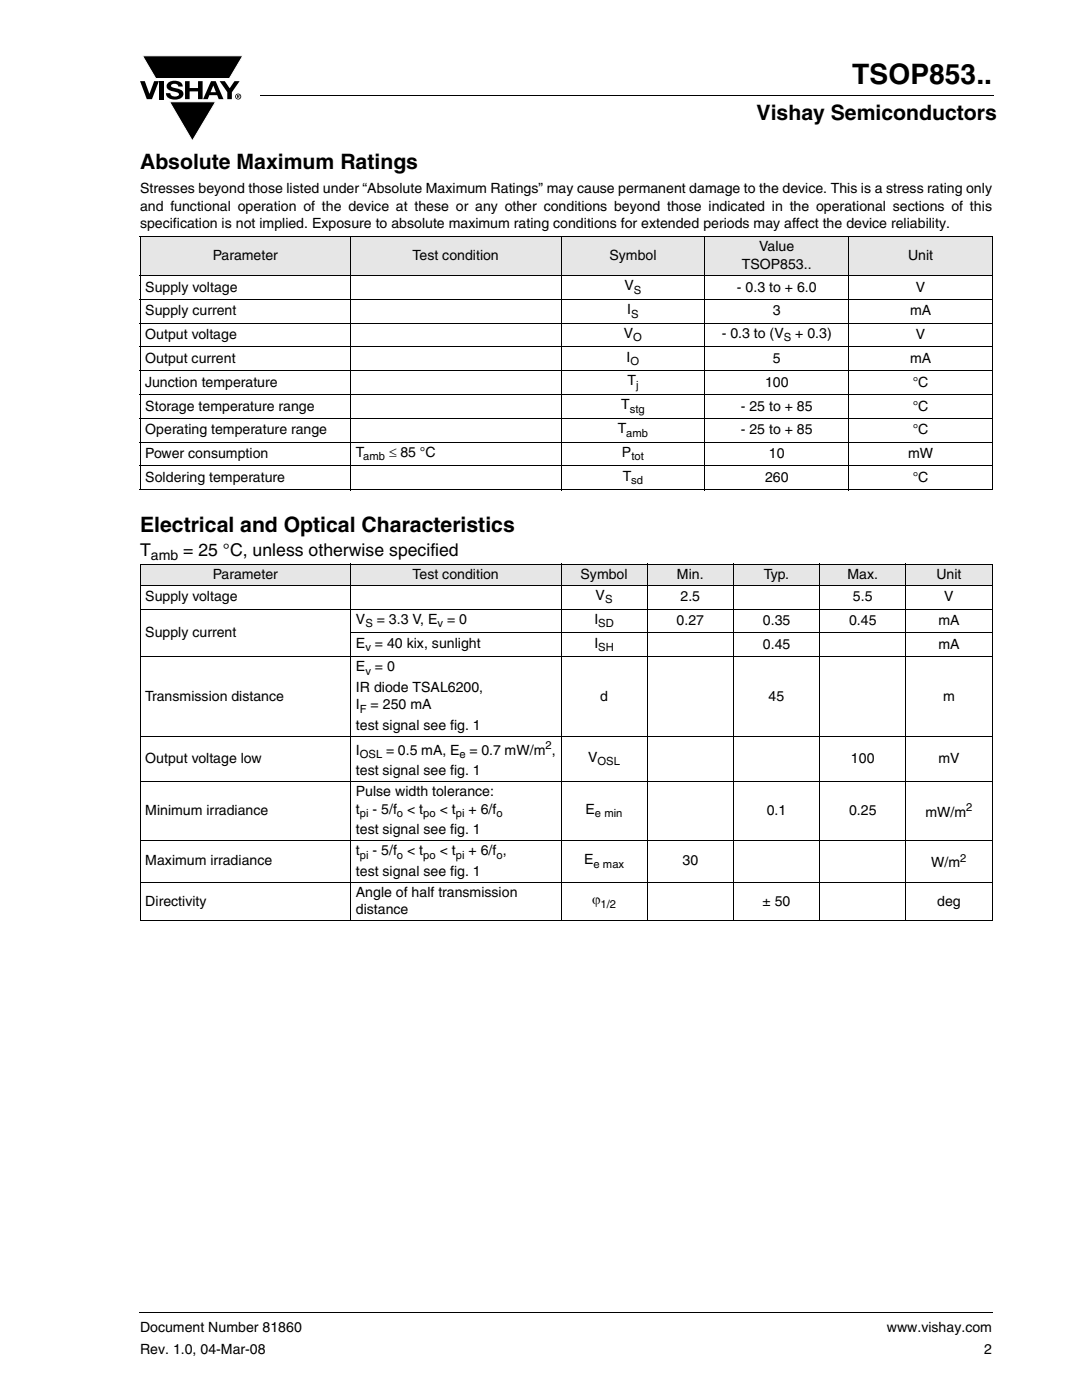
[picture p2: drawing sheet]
<svg xmlns="http://www.w3.org/2000/svg" width="216mm" height="279mm" viewBox="0 0 216 279" stroke-linecap="round" stroke-linejoin="round" font-family="sans-serif">
<defs><g id="words">
<text font-size="5.6" x="170.1" y="16.8">TSOP853..</text>
<g font-size="4.2">
<text x="151" y="24">Vishay Semiconductors</text>
<text x="27.9" y="33.8">Absolute Maximum Ratings</text>
<text x="27.9" y="106.2">Electrical and Optical Characteristics</text>
</g>
<g font-size="3.5">
<text x="27.9" y="110.9">T</text>
<text x="36.6" y="110.9">= 25 °C, unless otherwise specified</text>
</g>
<g font-size="2.8">
<text x="27.9" y="38.5">Stresses beyond those listed under “Absolute Maximum Ratings” may cause permanent damage to the device. This is a stress rating only</text>
<text x="27.9" y="42.1">and functional operation of the device at these or any other conditions beyond those indicated in the operational sections of this</text>
<text x="27.9" y="45.6">specification is not implied. Exposure to absolute maximum rating conditions for extended periods may affect the device reliability.</text>
<text x="42.4" y="51.9">Parameter</text>
<text x="82.3" y="51.9">Test condition</text>
<text x="121.6" y="51.9">Symbol</text>
<text x="148" y="53.7">TSOP853..</text>
<text x="151.5" y="50.2">Value</text>
<text x="181.2" y="51.9">Unit</text>
<text x="29" y="58.2">Supply voltage</text>
<text x="124.6" y="57.9">V</text>
<text x="147" y="58.2">- 0.3 to + 6.0</text>
<text x="182.8" y="58.2">V</text>
<text x="29" y="62.9">Supply current</text>
<text x="125.2" y="62.7">I</text>
<text x="154.2" y="62.9">3</text>
<text x="181.6" y="62.9">mA</text>
<text x="29" y="67.7">Output voltage</text>
<text x="124.5" y="67.4">V</text>
<text x="144" y="67.4">- 0.3 to (V</text>
<text x="158.7" y="67.4">+ 0.3)</text>
<text x="182.8" y="67.7">V</text>
<text x="29" y="77.2">Junction temperature</text>
<text x="29" y="72.4">Output current</text>
<text x="125" y="72.2">I</text>
<text x="125.2" y="76.9">T</text>
<text x="152.7" y="77.2">100</text>
<text x="154.2" y="72.4">5</text>
<text x="181.6" y="72.4">mA</text>
<text x="182.1" y="77.2">°C</text>
<text x="29" y="81.9">Storage temperature range</text>
<text x="123.9" y="81.7">T</text>
<text x="147.8" y="81.9">- 25 to + 85</text>
<text x="182.1" y="81.9">°C</text>
<text x="29" y="86.7">Operating temperature range</text>
<text x="123.3" y="86.4">T</text>
<text x="147.8" y="86.7">- 25 to + 85</text>
<text x="182.1" y="86.7">°C</text>
<text x="29" y="91.4">Power consumption</text>
<text x="71" y="91.2">T</text>
<text x="77.6" y="91.2">≤ 85 °C</text>
<text x="124.1" y="91.2">P</text>
<text x="124.2" y="95.9">T</text>
<text x="153.4" y="91.4">10</text>
<text x="181.2" y="91.4">mW</text>
<text x="29" y="96.2">Soldering temperature</text>
<text x="152.7" y="96.2">260</text>
<text x="182.1" y="96.2">°C</text>
<text x="30.1" y="111.8">amb</text>
<text x="29" y="120">Supply voltage</text>
<text x="42.4" y="115.5">Parameter</text>
<text x="82.3" y="115.5">Test condition</text>
<text x="115.8" y="115.5">Symbol</text>
<text x="118.9" y="119.7">V</text>
<text x="135.1" y="115.5">Min.</text>
<text x="135.8" y="120">2.5</text>
<text x="152.4" y="115.5">Typ.</text>
<text x="169.1" y="115.5">Max.</text>
<text x="170.2" y="120">5.5</text>
<text x="186.8" y="115.5">Unit</text>
<text x="188.4" y="120">V</text>
<text x="71" y="124.5">V</text>
<text x="75.2" y="124.5">= 3.3 V, E = 0</text>
<text x="118.6" y="124.5">I</text>
<text x="135" y="124.7">0.27</text>
<text x="152.2" y="124.7">0.35</text>
<text x="169.4" y="124.7">0.45</text>
<text x="187.2" y="124.7">mA</text>
<text x="29" y="127.1">Supply current</text>
<text x="71" y="129.2">E = 40 kix, sunlight</text>
<text x="118.6" y="129.2">I</text>
<text x="152.2" y="129.5">0.45</text>
<text x="187.2" y="129.5">mA</text>
<text x="71" y="134">E = 0</text>
<text x="29" y="139.8">Transmission distance</text>
<text x="71" y="138">IR diode TSAL6200,</text>
<text x="71" y="141.6">I</text>
<text x="74" y="141.6">= 250 mA</text>
<text x="119.8" y="139.8">d</text>
<text x="153.4" y="139.8">45</text>
<text x="188.2" y="139.8">m</text>
<text x="71" y="145.6">test signal see fig. 1</text>
<text x="29" y="152.2">Output voltage low</text>
<text x="71" y="150.6">I</text>
<text x="71" y="154.6">test signal see fig. 1</text>
<text x="77" y="150.6">= 0.5 mA, E</text>
<text x="93.7" y="150.6">= 0.7 mW/m ,</text>
<text x="117.3" y="152">V</text>
<text x="169.8" y="152.2">100</text>
<text x="187.2" y="152.2">mV</text>
<text x="71" y="158.9">Pulse width tolerance:</text>
<text x="29" y="162.7">Minimum irradiance</text>
<text x="71" y="166.4">test signal see fig. 1</text>
<text x="71" y="162.4">t</text>
<text x="74.3" y="162.4">- 5/f</text>
<text x="81.2" y="162.4">&lt; t</text>
<text x="87.7" y="162.4">&lt; t</text>
<text x="93.5" y="162.4">+ 6/f</text>
<text x="116.9" y="162.4">E</text>
<text x="153" y="162.7">0.1</text>
<text x="169.4" y="162.7">0.25</text>
<text x="184.7" y="163">mW/m</text>
<text x="29" y="172.7">Maximum irradiance</text>
<text x="71" y="170.7">t</text>
<text x="74.3" y="170.7">- 5/f</text>
<text x="81.2" y="170.7">&lt; t</text>
<text x="87.7" y="170.7">&lt; t</text>
<text x="93.5" y="170.7">+ 6/f ,</text>
<text x="116.5" y="172.4">E</text>
<text x="136.2" y="172.7">30</text>
<text x="185.8" y="173.1">W/m</text>
<text x="71" y="179">Angle of half transmission</text>
<text x="71" y="174.7">test signal see fig. 1</text>
<text x="29" y="180.7">Directivity</text>
<text x="71" y="182.5">distance</text>
<text x="118.1" y="180.5">ϕ</text>
<text x="152.2" y="180.7">± 50</text>
<text x="187" y="180.7">deg</text>
<text x="27.9" y="265.9">Document Number 81860</text>
<text x="177" y="265.9">www.vishay.com</text>
<text x="27.9" y="270.1">Rev. 1.0, 04-Mar-08</text>
<text x="196.4" y="270.1">2</text>
</g>
<g font-size="2.2">
<text x="126.5" y="58.6">S</text>
<text x="125.9" y="63.4">S</text>
<text x="126.4" y="68.1">O</text>
<text x="156.4" y="68.1">S</text>
<text x="125.8" y="72.9">O</text>
<text x="126.9" y="77.6">j</text>
<text x="125.7" y="82.4">stg</text>
<text x="125" y="87.1">amb</text>
<text x="72.5" y="91.9">amb</text>
<text x="126" y="91.9">tot</text>
<text x="126" y="96.6">sd</text>
<text x="72.9" y="125.2">S</text>
<text x="87.3" y="125.2">v</text>
<text x="119.4" y="125.2">SD</text>
<text x="120.7" y="120.4">S</text>
<text x="72.9" y="129.9">v</text>
<text x="119.4" y="129.9">SH</text>
<text x="72.9" y="134.7">v</text>
<text x="71.8" y="142.3">F</text>
<text x="108.9" y="149.5">2</text>
<text x="71.8" y="151.3">OSL</text>
<text x="91.7" y="151.3">e</text>
<text x="119.2" y="152.7">OSL</text>
<text x="192.8" y="161.9">2</text>
<text x="71.8" y="163.1">pi</text>
<text x="79.2" y="163.1">o</text>
<text x="84.4" y="163.1">po</text>
<text x="91" y="163.1">pi</text>
<text x="99.1" y="163.1">o</text>
<text x="118.7" y="163.1">e min</text>
<text x="71.8" y="171.4">pi</text>
<text x="79.2" y="171.4">o</text>
<text x="84.4" y="171.4">po</text>
<text x="91" y="171.4">pi</text>
<text x="99.1" y="171.4">o</text>
<text x="118.4" y="173.1">e max</text>
<text x="191.6" y="171.9">2</text>
<text x="119.8" y="181.2">1/2</text>
</g>
</g></defs>
<g fill="#000">
<path d="M27.9 16.2h1l.9 2.5 1-2.5h.9l-1.4 3.6h-1zM28.4 11.1h20.1l-2.7 4.6h-14.7zM31.9 16.2h.9v3.6h-.9zM33.6 16.5a2.1 2.1 0 0 1 2.8 .3l.1 .5h-.9a.79 .79 0 0 0-.7-.6 .79 .79 0 0 0-.8 .4l.3 .3 1 .3a1.08 1.08 0 0 1 1.2 1 1.08 1.08 0 0 1-1.1 1.1 1.73 1.73 0 0 1-2.4-1.2h.9a.96 .96 0 0 0 .8 .7 .96 .96 0 0 0 .9-.5 1.31 1.31 0 0 0-1.2-.6 1.03 1.03 0 0 1-1.1-.5 1.03 1.03 0 0 1 .2-1.2zM36.9 16.2h.9v1.4h1.7v-1.4h.9v3.6h-.9v-1.6h-1.7v1.6h-.9zM43.8 16.2h1.1l.9 1.4 1-1.4h1l-1.5 2.2v1.4h-.9v-1.4zM51.9 18.9v.2zM33.8 20.3h9.2l-4.6 7.8zM27.9 261.9v.2z"/>
<path d="M42.6 17.1l-.6 1.3h1.1zM42.1 16.2h.9l1.6 3.6h-1l-.3-.8h-1.5l-.3 .8h-1z"/>
<path d="M47.4 19v.2h.2v-.1zM47.3 18.9l.4 .1 .1 .1-.2 .2 .2 .3-.3-.3-.1 .3h-.1zM47.1 19.3a.46 .46 0 0 0 .9 0 .46 .46 0 0 0-.9 0zM46.9 19.3a.6 .6 0 0 1 1.2 0 .6 .6 0 0 1-1.2 0z"/>
</g>
<path d="M28.4 11.1h20.1l-2.7 4.6h-14.7zM33.8 20.3h9.2l-4.6 7.8z" fill="none" stroke="#fff" stroke-width=".2"/>
<path d="M51.9 19h146.4M27.9 262h170.1" fill="none" stroke="#000" stroke-width=".2"/>
<g fill="#e6e6e6">
<path d="M27.9 47.2h42.1v7.8h-42.1z"/>
<path d="M70 47.2h42v7.8h-42z"/>
<path d="M112 47.2h28.7v7.8h-28.7z"/>
<path d="M140.7 47.2h28.7v7.8h-28.7z"/>
<path d="M169.4 47.2h28.7v7.8h-28.7z"/>
</g>
<g fill="none" stroke="#000" stroke-width=".2">
<path d="M27.9 47.2h170.2M27.9 55h170.2M27.9 59.7h170.2M27.9 47.3v50.4M70 47.1v50.7M112 47.1v50.7M140.7 47.1v50.7M169.4 47.1v50.7M198.1 47.3v50.4M27.9 64.5h170.2M27.9 69.2h170.2M27.9 74h170.2"/>
<path d="M27.9 78.7h170.2M27.9 83.5h170.2M27.9 88.2h170.2M27.9 93h170.2M27.9 97.7h170.2"/>
</g>
<g fill="#e6e6e6">
<path d="M27.9 112.6h42.1v4.2h-42.1z"/>
<path d="M70 112.6h42v4.2h-42z"/>
<path d="M112 112.6h17.2v4.2h-17.2z"/>
<path d="M129.2 112.6h17.1v4.2h-17.1z"/>
<path d="M146.3 112.6h17.3v4.2h-17.3z"/>
<path d="M163.6 112.6h17.2v4.2h-17.2z"/>
<path d="M180.8 112.6h17.2v4.2h-17.2z"/>
</g>
<g fill="none" stroke="#000" stroke-width=".2">
<path d="M27.9 112.6h170.1M27.9 116.8h170.1M27.9 112.6v71.1M70 112.5v71.4M112 112.5v71.4M129.2 112.5v71.4M146.3 112.5v71.4M163.6 112.5v71.4M180.8 112.5v71.4M198 112.6v71.1M27.9 121.5h170.1M27.9 131h170.1"/>
<path d="M69.8 126.3h128.2M27.9 146.9h170.1M27.9 155.9h170.1M27.9 167.7h170.1M27.9 176h170.1M27.9 183.8h170.1"/>
</g>
<use href="#words"/>
</svg>
